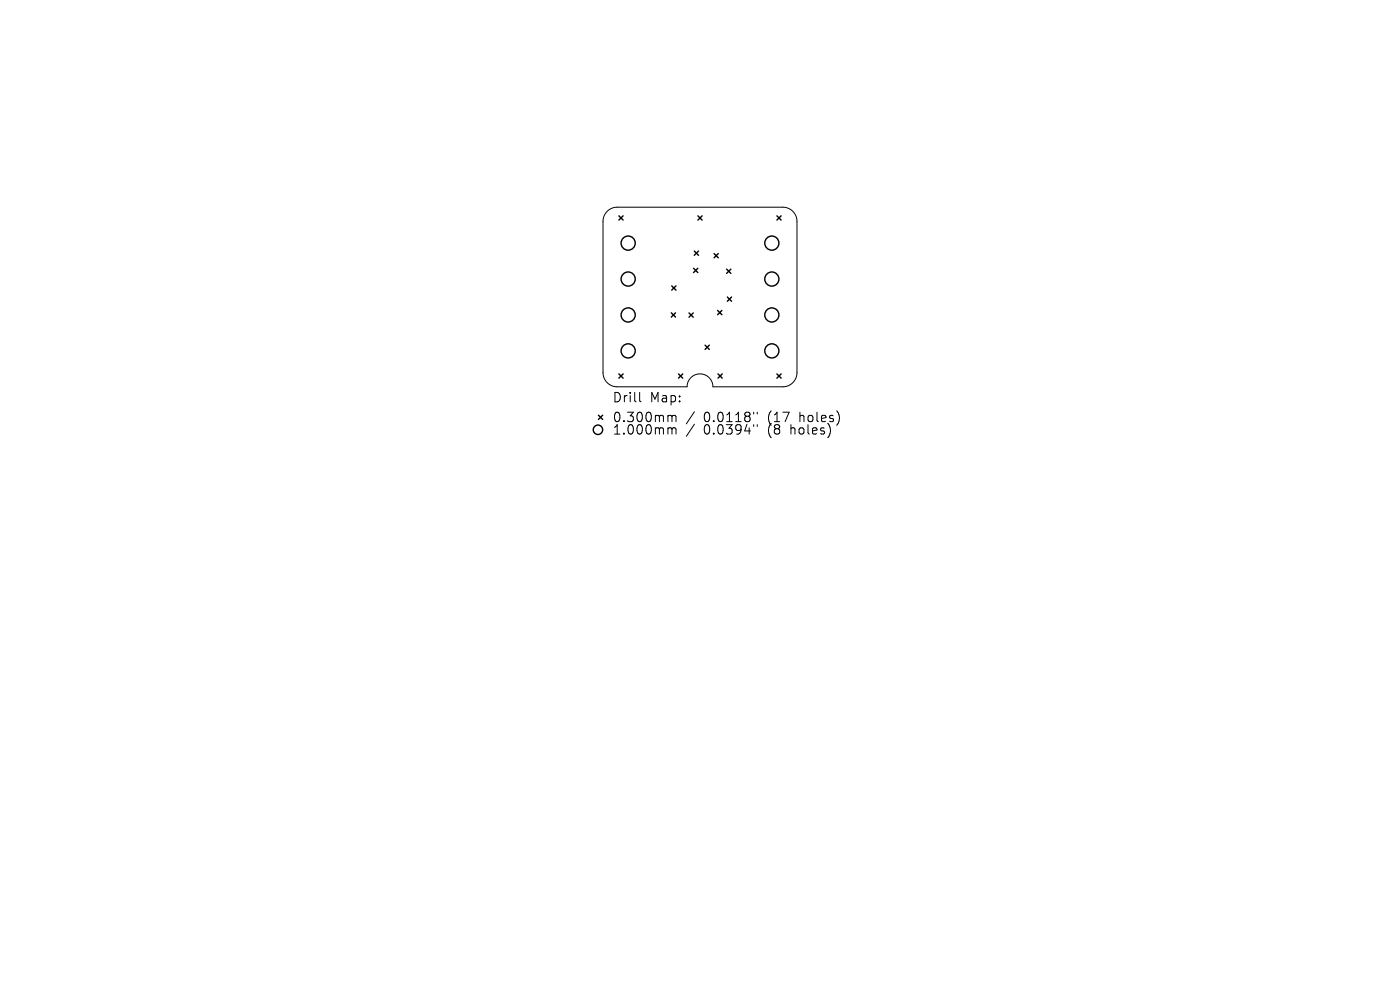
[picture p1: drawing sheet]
<svg xmlns="http://www.w3.org/2000/svg" width="297mm" height="210mm" viewBox="0 0 297 210" stroke-linecap="round" stroke-linejoin="round" font-family="sans-serif">
<defs><g id="words">
<g font-size="2.8">
<text x="129.9" y="85.6">Drill</text>
<text x="129.9" y="89.8">0.300mm</text>
<text x="137.9" y="85.6">Map:</text>
<text x="149.3" y="89.8">0.0118&quot;</text>
<text x="163" y="89.8">(17</text>
<text x="169.9" y="89.8">holes)</text>
<text x="129.9" y="92.5">1.000mm</text>
<text x="149.3" y="92.5">0.0394&quot;</text>
<text x="163" y="92.5">(8</text>
<text x="168" y="92.5">holes)</text>
</g>
</g></defs>
<g fill="none" stroke="#000" stroke-width=".21">
<path d="M128.8 44.8a3 3 0 0 1 2.1-.8h35.2a3 3 0 0 1 3 3v32.1a3 3 0 0 1-3 3h-14.9a2.74 2.74 0 0 0-2.7-2.8 2.74 2.74 0 0 0-2.7 2.8h-14.9a3 3 0 0 1-3-3v-32.1a3 3 0 0 1 .9-2.2zM135.7 83.2v1.8l.3 .2M142 88.1l.5 .1 .1 .2M142 90.7h.3l.3 .3M142.6 88.4l.2-.3 .5 .1 .1 1.2M142.6 88.4v1M142.6 91v1.1M142.6 91l.2-.3 .5 .1 .1 1.3M147.3 87.3l-1.7 2.6M147.3 90l-1.7 2.6M159.9 87.4v.4M159.9 90.1v.4"/>
<path d="M160.7 87.4v.4M160.7 90.1v.4"/>
</g>
<g fill="none" stroke="#000" stroke-width=".3">
<path d="M131.3 45.8l.9 .9M132.2 45.8l-.9 .9M147.1 56.9l.9 .9M147.3 53.3l.9 .9M148 56.9l-.9 .9M148.1 45.8l.9 .9M148.2 53.3l-.9 .9M149 45.8l-.9 .9M151.5 53.8l.9 .9M152.4 53.8l-.9 .9M154.1 57.1l.9 .9M155 57.1l-.9 .9"/>
<path d="M164.8 45.8l.9 .9M165.7 45.8l-.9 .9M131.3 79.3l.9 .9M132.2 79.3l-.9 .9M142.4 66.4l.9 .9M142.5 60.6l.9 .9M143.3 66.4l-.9 .9M143.4 60.6l-.9 .9M143.9 79.3l.9 .9M144.8 79.3l-.9 .9M146.2 66.4l.9 .9M147.1 66.4l-.9 .9"/>
<path d="M149.6 73.2l.9 .9M150.5 73.2l-.9 .9M152.2 65.9l.9 .9M152.3 79.3l.9 .9M153.1 65.9l-.9 .9M153.2 79.3l-.9 .9M154.3 63l.9 .9M155.2 63l-.9 .9M164.8 79.3l.9 .9M165.7 79.3l-.9 .9M127 88.1l.9 .9M127.9 88.1l-.9 .9"/>
<circle cx="133.3" cy="59.2" r="1.5"/>
<circle cx="133.3" cy="51.6" r="1.5"/>
<circle cx="163.7" cy="51.6" r="1.5"/>
<circle cx="163.7" cy="59.2" r="1.5"/>
<circle cx="133.3" cy="74.4" r="1.5"/>
<circle cx="133.3" cy="66.8" r="1.5"/>
<circle cx="163.7" cy="66.8" r="1.5"/>
<circle cx="163.7" cy="74.4" r="1.5"/>
<circle cx="126.9" cy="91.2" r="1"/>
</g>
<use href="#words"/>
</svg>
